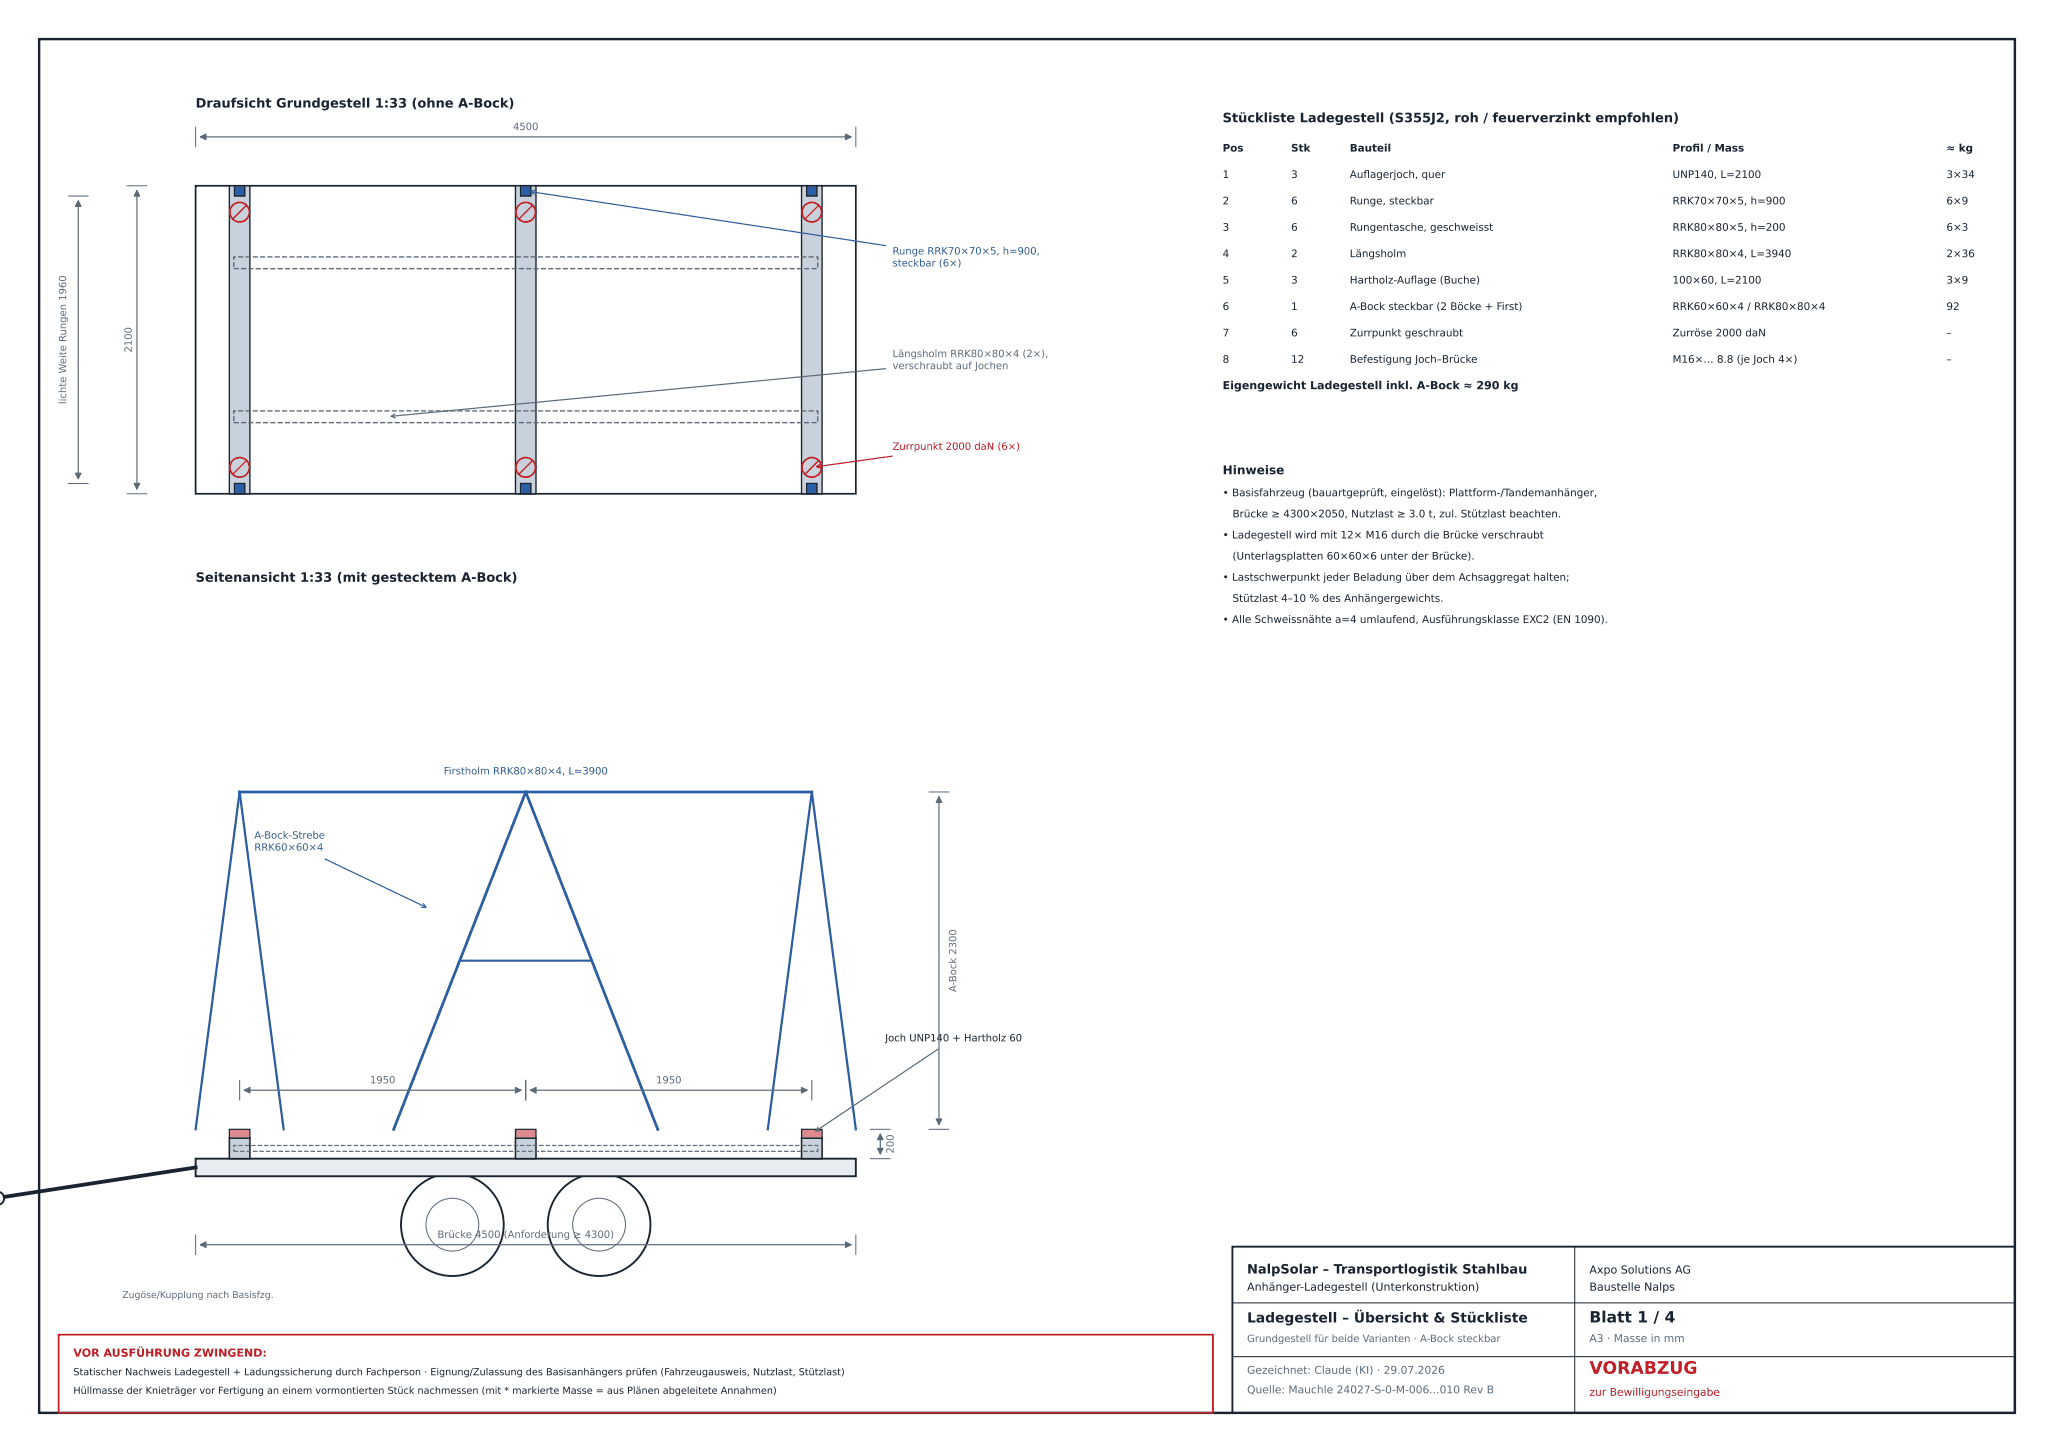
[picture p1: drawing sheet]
<svg xmlns="http://www.w3.org/2000/svg" width="420mm" height="297mm" viewBox="0 0 420 297" stroke-linecap="round" stroke-linejoin="round" font-family="sans-serif">
<defs><g id="words">
<text font-size="3.5" fill="#c22026" x="325.1" y="280.9">VORABZUG</text>
<text font-size="3.2" fill="#1a2430" x="325.1" y="270.4">Blatt 1 / 4</text>
<text font-size="2.8" fill="#1a2430" x="255.1" y="270.4">Ladegestell – Übersicht &amp; Stückliste</text>
<g font-size="2.6" fill="#1a2430">
<text x="40" y="22">Draufsicht Grundgestell 1:33 (ohne A-Bock)</text>
<text x="250.1" y="25">Stückliste Ladegestell (S355J2, roh / feuerverzinkt empfohlen)</text>
<text x="40" y="119">Seitenansicht 1:33 (mit gestecktem A-Bock)</text>
<text x="255.1" y="260.4">NalpSolar – Transportlogistik Stahlbau</text>
</g>
<text font-size="2.5" fill="#1a2430" x="250.1" y="97">Hinweise</text>
<g font-size="2.3" fill="#1a2430">
<text x="250.1" y="79.6">Eigengewicht Ladegestell inkl. A-Bock ≈ 290 kg</text>
<text x="255.1" y="263.9">Anhänger-Ladegestell (Unterkonstruktion)</text>
<text x="325.1" y="260.4">Axpo Solutions AG</text>
<text x="325.1" y="263.9">Baustelle Nalps</text>
</g>
<text font-size="2.3" fill="#c22026" x="15" y="277.4">VOR AUSFÜHRUNG ZWINGEND:</text>
<g font-size="2.2" fill="#5b6b7c">
<text x="325.1" y="274.4">A3 · Masse in mm</text>
<text x="255.1" y="280.9">Gezeichnet: Claude (KI) · 29.07.2026</text>
<text x="255.1" y="284.9">Quelle: Mauchle 24027-S-0-M-006…010 Rev B</text>
</g>
<text font-size="2.2" fill="#c22026" x="325.1" y="285.4">zur Bewilligungseingabe</text>
<g font-size="2.1" fill="#1a2430">
<text x="250.1" y="31">Pos</text>
<text x="264.1" y="31">Stk</text>
<text x="276.1" y="31">Bauteil</text>
<text x="342.1" y="31">Profl / Mass</text>
<text x="346.1" y="31">i</text>
<text x="398.1" y="31">≈ kg</text>
<text x="250.1" y="36.4">1</text>
<text x="250.1" y="41.8">2</text>
<text x="264.1" y="36.4">3</text>
<text x="264.1" y="41.8">6</text>
<text x="276.1" y="36.4">Aufagerjoch, quer</text>
<text x="276.1" y="41.8">Runge, steckbar</text>
<text x="278.9" y="36.4">l</text>
<text x="342.1" y="36.4">UNP140, L=2100</text>
<text x="342.1" y="41.8">RRK70×70×5, h=900</text>
<text x="398.1" y="36.4">3×34</text>
<text x="398.1" y="41.8">6×9</text>
<text x="250.1" y="47.2">3</text>
<text x="264.1" y="47.2">6</text>
<text x="276.1" y="47.2">Rungentasche, geschweisst</text>
<text x="342.1" y="47.2">RRK80×80×5, h=200</text>
<text x="398.1" y="47.2">6×3</text>
<text x="250.1" y="52.6">4</text>
<text x="264.1" y="52.6">2</text>
<text x="276.1" y="52.6">Längsholm</text>
<text x="342.1" y="52.6">RRK80×80×4, L=3940</text>
<text x="398.1" y="52.6">2×36</text>
<text x="250.1" y="58">5</text>
<text x="264.1" y="58">3</text>
<text x="276.1" y="58">Hartholz-Aufage (Buche)</text>
<text x="288.5" y="58">l</text>
<text x="342.1" y="58">100×60, L=2100</text>
<text x="398.1" y="58">3×9</text>
<text x="250.1" y="63.4">6</text>
<text x="264.1" y="63.4">1</text>
<text x="276.1" y="63.4">A-Bock steckbar (2 Böcke + First)</text>
<text x="342.1" y="63.4">RRK60×60×4 / RRK80×80×4</text>
<text x="398.1" y="63.4">92</text>
<text x="250.1" y="68.8">7</text>
<text x="264.1" y="68.8">6</text>
<text x="276.1" y="68.8">Zurrpunkt geschraubt</text>
<text x="342.1" y="68.8">Zurröse 2000 daN</text>
<text x="398.1" y="68.8">–</text>
<text x="250.1" y="74.2">8</text>
<text x="264.1" y="74.2">12</text>
<text x="276.1" y="74.2">Befestigung Joch–Brücke</text>
<text x="342.1" y="74.2">M16×… 8.8 (je Joch 4×)</text>
<text x="398.1" y="74.2">–</text>
<text x="250.1" y="101.5">• Basisfahrzeug (bauartgeprüft, eingelöst): Plattform-/Tandemanhänger,</text>
<text x="252.1" y="105.8">Brücke ≥ 4300×2050, Nutzlast ≥ 3.0 t, zul. Stützlast beachten.</text>
<text x="250.1" y="110.1">• Ladegestell wird mit 12× M16 durch die Brücke verschraubt</text>
<text x="250.1" y="118.8">• Lastschwerpunkt jeder Beladung über dem Achsaggregat halten;</text>
<text x="252.1" y="114.4">(Unterlagsplatten 60×60×6 unter der Brücke).</text>
<text x="252.1" y="123.1">Stützlast 4–10 % des Anhängergewichts.</text>
<text x="250.1" y="127.4">• Alle Schweissnähte a=4 umlaufend, Ausführungsklasse EXC2 (EN 1090).</text>
</g>
<g font-size="2" fill="#5b6b7c">
<text x="104.9" y="26.6">4500</text>
<text x="26.9" y="72.1" transform="rotate(-90 26.9 72.1)">2100</text>
<text x="182.6" y="73">Längsholm RRK80×80×4 (2×),</text>
<text x="182.6" y="75.5">verschraubt auf Jochen</text>
<text x="13.5" y="82.6" transform="rotate(-90 13.5 82.6)">lichte Weite Rungen 1960</text>
<text x="195.6" y="202.9" transform="rotate(-90 195.6 202.9)">A-Bock 2300</text>
<text x="75.7" y="221.5">1950</text>
<text x="134.2" y="221.5">1950</text>
<text x="182.8" y="235.9" transform="rotate(-90 182.8 235.9)">200</text>
<text x="89.5" y="253.1">Brücke 4500 (Anforderung ≥ 4300)</text>
<text x="255.1" y="274.4">Grundgestell für beide Varianten · A-Bock steckbar</text>
</g>
<g font-size="2" fill="#2a5fa8">
<text x="182.6" y="52">Runge RRK70×70×5, h=900,</text>
<text x="182.6" y="54.5">steckbar (6×)</text>
<text x="90.8" y="158.4">Firstholm RRK80×80×4, L=3900</text>
<text x="52" y="171.5">A-Bock-Strebe</text>
<text x="52" y="174">RRK60×60×4</text>
</g>
<text font-size="2" fill="#c22026" x="182.6" y="92">Zurrpunkt 2000 daN (6×)</text>
<g font-size="2" fill="#1a2430">
<text x="181" y="212.9">Joch UNP140 + Hartholz 60</text>
<text x="15" y="281.2">Statischer Nachweis Ladegestell + Ladungssicherung durch Fachperson · Eignung/Zulassung des Basisanhängers prüfen (Fahrzeugausweis, Nutzlast, Stützlast)</text>
<text x="15" y="285">Hüllmasse der Knieträger vor Fertigung an einem vormontierten Stück nachmessen (mit * markierte Masse = aus Plänen abgeleitete Annahmen)</text>
</g>
<text font-size="1.9" fill="#5b6b7c" x="25" y="265.4">Zugöse/Kupplung nach Basisfzg.</text>
</g></defs>
<path d="M8 8h404.1v280.9h-404.1z" fill="none" stroke="#1a2430" stroke-width=".49"/>
<g fill="none" stroke="#1a2430" stroke-width=".39">
<path d="M252.1 254.9h160v34h-160z"/>
<circle cx="92.5" cy="250.4" r="10.5"/>
<circle cx="122.5" cy="250.4" r="10.5"/>
</g>
<path d="M12 272.9h236.1v16h-236.1z" fill="none" stroke="#c22026" stroke-width=".35"/>
<g fill="none" stroke="#5b6b7c" stroke-width=".21">
<circle cx="92.5" cy="250.4" r="5.4"/>
<circle cx="122.5" cy="250.4" r="5.4"/>
</g>
<path d="M40 236.9h135v3.6h-135z" fill="#e8ecf1" stroke="#1a2430" stroke-width=".39"/>
<path d="M-.1 243.8a1.34 1.34 0 0 1 1 1.2 1.34 1.34 0 0 1-.9 1.3" fill="none" stroke="#1a2430" stroke-width=".39"/>
<path d="M46.9 232.7h4.2v4.2h-4.2z" fill="#c9d2dc" stroke="#1a2430" stroke-width=".32"/>
<path d="M46.9 230.9h4.2v1.8h-4.2z" fill="#caa06a" stroke="#1a2430" stroke-width=".25"/>
<path d="M105.4 232.7h4.2v4.2h-4.2z" fill="#c9d2dc" stroke="#1a2430" stroke-width=".32"/>
<path d="M105.4 230.9h4.2v1.8h-4.2z" fill="#caa06a" stroke="#1a2430" stroke-width=".25"/>
<path d="M163.9 232.7h4.2v4.2h-4.2z" fill="#c9d2dc" stroke="#1a2430" stroke-width=".32"/>
<path d="M163.9 230.9h4.2v1.8h-4.2z" fill="#caa06a" stroke="#1a2430" stroke-width=".25"/>
<path d="M47.8 234.2h119.4v1.2h-119.4z" fill="none" stroke="#5b6b7c" stroke-width=".25" stroke-dasharray=".9 .4" stroke-linecap="butt"/>
<path d="M40 38h135v63h-135z" fill="none" stroke="#1a2430" stroke-width=".35"/>
<path d="M46.9 38h4.2v63h-4.2z" fill="#c9d2dc" stroke="#1a2430" stroke-width=".28"/>
<g fill="#2a5fa8" stroke="#1a2430" stroke-width=".28">
<path d="M48 98.9h2.1v2.1h-2.1z"/>
<path d="M48 38h2.1v2.1h-2.1z"/>
</g>
<path d="M105.4 38h4.2v63h-4.2z" fill="#c9d2dc" stroke="#1a2430" stroke-width=".28"/>
<g fill="#2a5fa8" stroke="#1a2430" stroke-width=".28">
<path d="M106.5 98.9h2.1v2.1h-2.1z"/>
<path d="M106.5 38h2.1v2.1h-2.1z"/>
</g>
<path d="M163.9 38h4.2v63h-4.2z" fill="#c9d2dc" stroke="#1a2430" stroke-width=".28"/>
<g fill="#2a5fa8" stroke="#1a2430" stroke-width=".28">
<path d="M165 98.9h2.1v2.1h-2.1z"/>
<path d="M165 38h2.1v2.1h-2.1z"/>
</g>
<path d="M47.8 52.5h119.4v2.4h-119.4zM47.8 84h119.4v2.4h-119.4z" fill="none" stroke="#5b6b7c" stroke-width=".28" stroke-dasharray="1 .5" stroke-linecap="butt"/>
<g fill="none" stroke="#c22026" stroke-width=".35">
<circle cx="49" cy="43.4" r="2"/>
<circle cx="107.5" cy="43.4" r="2"/>
<circle cx="166" cy="43.4" r="2"/>
<circle cx="49" cy="95.6" r="2"/>
<circle cx="107.5" cy="95.6" r="2"/>
<circle cx="166" cy="95.6" r="2"/>
</g>
<path d="M322.1 254.9v34M252.1 277.4h160M252.1 266.4h160" fill="none" stroke="#1a2430" stroke-width=".2"/>
<path d="M40 238.7l-39 6" fill="none" stroke="#1a2430" stroke-width=".78"/>
<path d="M49 162h117M80.5 230.9l27-68.9 27 68.9" fill="none" stroke="#2a5fa8" stroke-width=".56"/>
<path d="M94 196.5h27" fill="none" stroke="#2a5fa8" stroke-width=".42"/>
<path d="M40 230.9l9-68.9 9 68.9M157 230.9l9-68.9 9 68.9" fill="none" stroke="#2a5fa8" stroke-width=".46"/>
<g fill="none" stroke="#5b6b7c" stroke-width=".21">
<path d="M26 38h4M40 26v4M175 26v4M14 40.1h4M14 98.9h4M26 101h4M190.1 162h4M49 220.9v4M107.5 220.9v4M166 220.9v4M178 236.9h4.1M178 230.9h4.1"/>
<path d="M190.1 230.9h4M40 252.5v4M175 252.5v4"/>
</g>
<path d="M50.4 42l-2.8 2.8M108.9 42l-2.8 2.8M167.4 42l-2.8 2.8M50.4 94.2l-2.8 2.8M108.9 94.2l-2.8 2.8M167.4 94.2l-2.8 2.8" fill="none" stroke="#c22026" stroke-width=".28"/>
<path d="M28 39v61M41 28h133.1M16 41.1v56.8M181.1 75.4l-101.1 9.7M80.8 84.6l-.8 .5 .9 .4M192.1 162.9v67.1M191.9 214.5l-25 16.8M50 222.9h56.5M108.5 222.9h56.6M167.3 230.5l-.4 .8 .9-.1M180 231.9v4.1M41 254.5h133.1" fill="none" stroke="#5b6b7c" stroke-width=".25"/>
<g fill="#5b6b7c" stroke="#5b6b7c" stroke-width=".25">
<path d="M172.9 254l1.2 .5-1.2 .6z"/>
<path d="M41 254.5l1.1-.5v1.1z"/>
<path d="M105.4 222.4l1.1 .5-1.1 .6z"/>
<path d="M50 222.9l1.1-.5v1.1z"/>
<path d="M163.9 222.4l1.2 .5-1.2 .6z"/>
<path d="M108.5 222.9l1.1-.5v1.1z"/>
<path d="M180 231.9l.6 1.2h-1.1z"/>
<path d="M179.5 234.8h1.1l-.6 1.2z"/>
<path d="M192.1 162.9l.5 1.2h-1.1z"/>
<path d="M191.5 228.8h1.1l-.5 1.2z"/>
<path d="M172.9 27.4l1.2 .6-1.2 .6z"/>
<path d="M41 28l1.1-.6v1.2z"/>
<path d="M28 39l.6 1.1h-1.2z"/>
<path d="M27.4 98.9h1.2l-.6 1.1z"/>
<path d="M16 41.1l.6 1.1h-1.2z"/>
<path d="M15.4 96.8h1.2l-.6 1.1z"/>
</g>
<path d="M108.5 39.2l72.6 11M109.4 38.9l-.9 .3 .7 .5M66.5 175.7l20.6 9.8M86.6 184.8l.5 .7h-.9" fill="none" stroke="#2a5fa8" stroke-width=".25"/>
<path d="M167.8 94.9l-.8 .5 .9 .3M182.5 93.3l-15.5 2.1" fill="none" stroke="#c22026" stroke-width=".25"/>
<use href="#words"/>
</svg>
